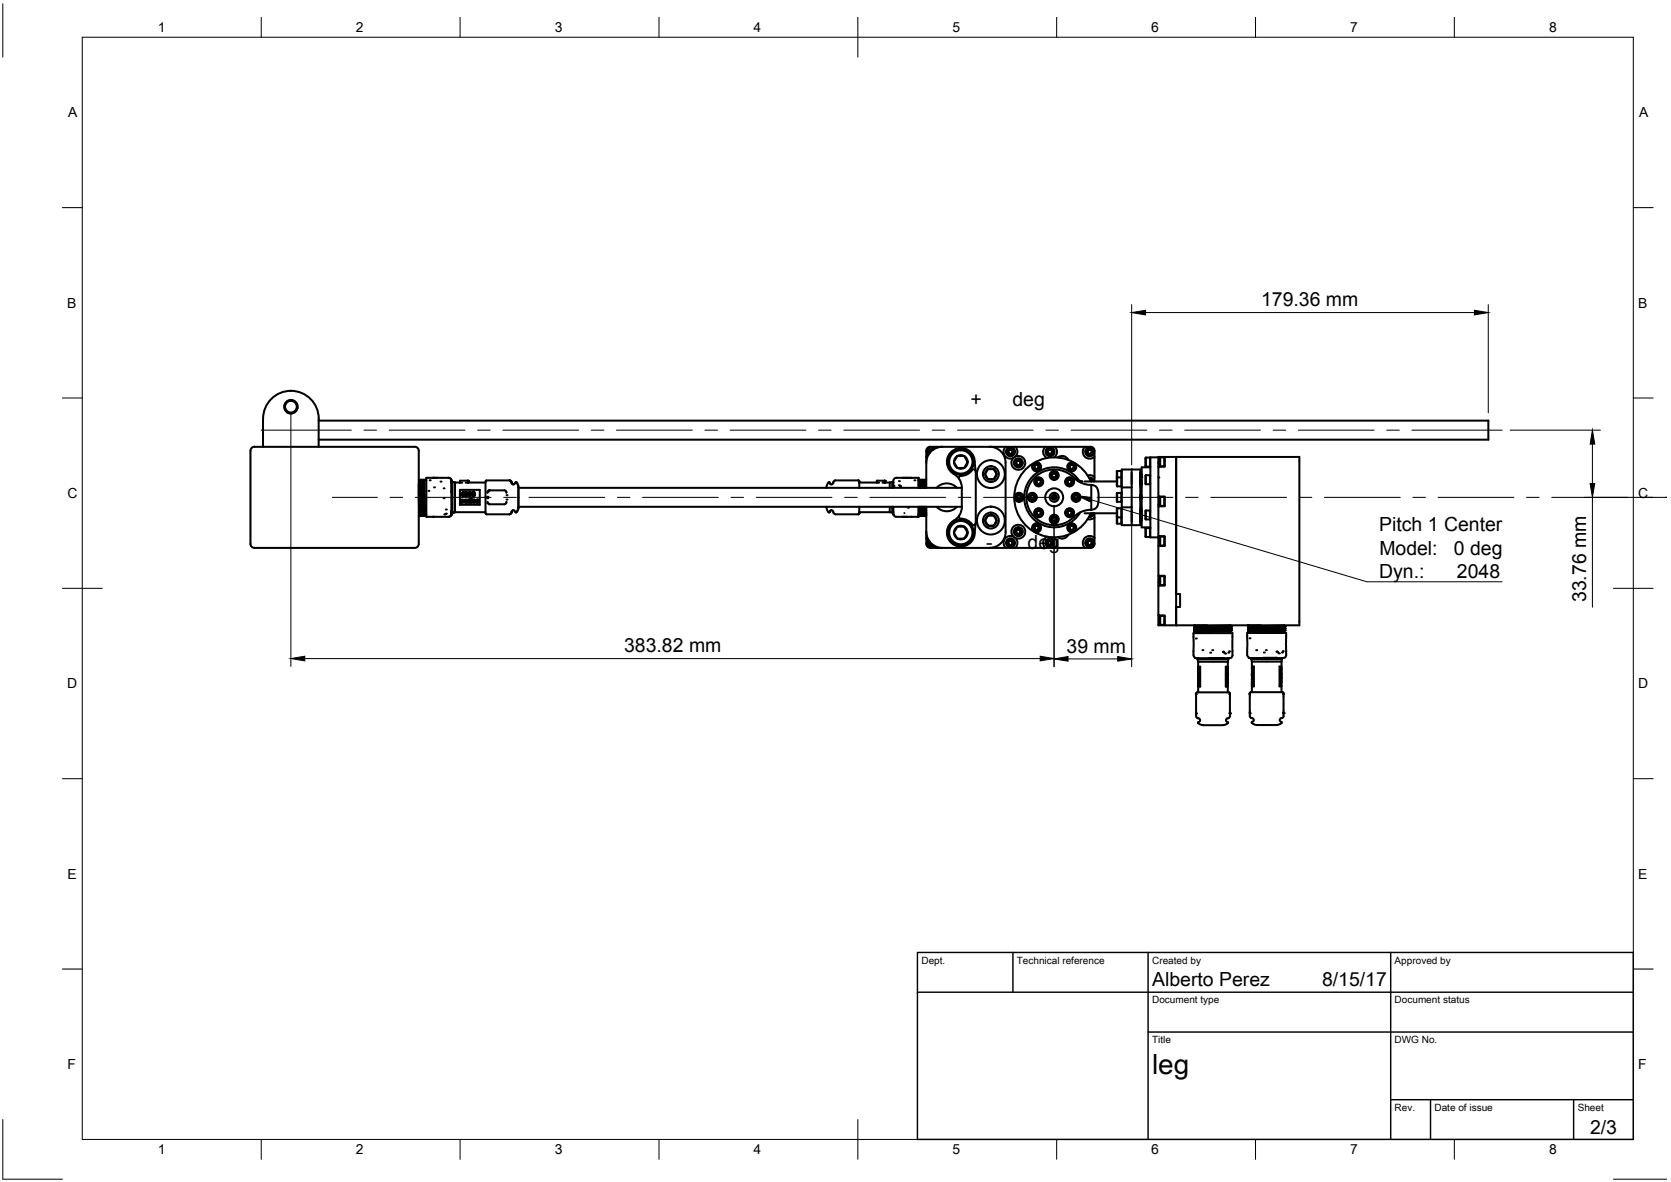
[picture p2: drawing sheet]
<svg xmlns="http://www.w3.org/2000/svg" width="420mm" height="297mm" viewBox="0 0 420 297" stroke-linecap="round" stroke-linejoin="round" font-family="sans-serif">
<defs><g id="words">
<text font-size="7" x="289.7" y="269.9">leg</text>
<g font-size="4.9">
<text x="317.1" y="77">179.36 mm</text>
<text x="244" y="102.1">+</text>
<text x="254.6" y="102.1">deg</text>
<text x="248" y="137.9">-</text>
<text x="258.4" y="137.9">deg</text>
<text x="346.8" y="133.5">Pitch 1 Center</text>
<text x="346.8" y="139.4">Model:</text>
<text x="365.6" y="139.4">0 deg</text>
<text x="346.8" y="145.2">Dyn.:</text>
<text x="366.3" y="145.2">2048</text>
<text x="398.9" y="151.3" transform="rotate(-90 398.9 151.3)">33.76 mm</text>
<text x="156.9" y="164">383.82 mm</text>
<text x="268.2" y="164">39 mm</text>
<text x="289.7" y="247.8">Alberto Perez</text>
<text x="332.4" y="247.8">8/15/17</text>
<text x="399.8" y="284.9">2/3</text>
</g>
<g font-size="3.5">
<text x="39.7" y="8.1">1</text>
<text x="89.5" y="8.1">2</text>
<text x="139.5" y="8.1">3</text>
<text x="189.4" y="8.1">4</text>
<text x="239.5" y="8.1">5</text>
<text x="289.4" y="8.1">6</text>
<text x="339.5" y="8.1">7</text>
<text x="389.5" y="8.1">8</text>
<text x="17.1" y="29.5">A</text>
<text x="412.1" y="29.5">A</text>
<text x="16.9" y="77.3">B</text>
<text x="411.9" y="77.3">B</text>
<text x="16.9" y="125.2">C</text>
<text x="411.9" y="125.2">C</text>
<text x="16.9" y="173">D</text>
<text x="411.9" y="173">D</text>
<text x="16.9" y="220.9">E</text>
<text x="411.9" y="220.9">E</text>
<text x="16.9" y="268.7">F</text>
<text x="411.9" y="268.7">F</text>
<text x="39.7" y="290.1">1</text>
<text x="89.5" y="290.1">2</text>
<text x="139.5" y="290.1">3</text>
<text x="189.4" y="290.1">4</text>
<text x="239.5" y="290.1">5</text>
<text x="289.4" y="290.1">6</text>
<text x="339.5" y="290.1">7</text>
<text x="389.5" y="290.1">8</text>
</g>
<g font-size="2.5">
<text x="231.7" y="242.1">Dept.</text>
<text x="255.7" y="242.1">Technical reference</text>
<text x="289.7" y="242.1">Created by</text>
<text x="350.7" y="242.1">Approved by</text>
<text x="289.7" y="252.1">Document type</text>
<text x="350.7" y="252.1">Document status</text>
<text x="289.7" y="262.1">Title</text>
<text x="350.7" y="262.1">DWG No.</text>
<text x="350.7" y="279.1">Rev.</text>
<text x="360.7" y="279.1">Date of issue</text>
<text x="396.7" y="279.1">Sheet</text>
</g>
</g></defs>
<g fill="none" stroke="#000" stroke-width=".51">
<path d="M66.1 112.3l.1-7.1a7 7 0 0 1 6.9-7 7 7 0 0 1 7 7v7.1M74.1 103.4l-.9 .5-1.1-.3M74.8 102.6l-.1-.2-.5 1M80.1 105.7h294.1v4.8h-294.1M232.9 114.7l.2 .2M233.6 113.5l.2 .3M233.6 113.5l.1 .4M234.5 113.1l-.6-.1-.3 .5M234.5 113.1a.58 .58 0 0 0-.6-.1 .58 .58 0 0 0-.3 .5M234.9 112.8a1.01 1.01 0 0 0-1.4 0 1.01 1.01 0 0 0 0 1.5M235 112.8a1.13 1.13 0 0 0-1.6-.1 1.13 1.13 0 0 0 0 1.7M235.4 112.3l.2 .2"/>
<path d="M236.9 112.3a4 4 0 0 0-4 4M239.8 119.1l1.4 1.3M239.8 119.1a3.5 3.5 0 0 1 0-6 3.5 3.5 0 0 1 5.3 3l.2 2.6v12.9M240.7 114.6h1.2a.97 .97 0 0 1 1 .8l.1 .3a.97 .97 0 0 1-.2 1.2l-.1 .3a.99 .99 0 0 1-1.2 .4h-.3a.98 .98 0 0 1-1-.8l-.1-.3a.93 .93 0 0 1 .2-1.2zM244.4 118.1l.5-.1 .4 .4M244.4 118.1a4.3 4.3 0 0 1-3.1 1.6l-.1 .7M248.4 117.9h1.5l.5 .9a1.04 1.04 0 0 1-.3 1.2l-.1 .1a1.03 1.03 0 0 1-1.2 .3 1.02 1.02 0 0 1-.9-.9 1.12 1.12 0 0 1 .3-1.3zM248.8 112.3h-14.9a1.01 1.01 0 0 0-1 1v9.3M248.8 112.3h6.5M248.9 112.3a4 4 0 0 1 3.9 4v17.4M252.9 112.3a1.75 1.75 0 0 0-.3 2.2 1.75 1.75 0 0 0 2.2 .6M255.3 112.3h9.9"/>
<path d="M255.3 112.3a1.75 1.75 0 0 1 .1 2.4M255.3 114.7l-.5 .4M255.3 114.7a1.75 1.75 0 0 1 2.5 1.6 1.75 1.75 0 0 1-2.4 1.7 1.75 1.75 0 0 1-.6-2.9M262.8 112.3a1.75 1.75 0 0 0 .4 2.8M263.7 113a.58 .58 0 0 1 .9 .3 .58 .58 0 0 1-.5 .8 .58 .58 0 0 1-.7-.6M263.7 113l-.3 .5M263.7 113h.6l.3 .5-.2 .4-.7 .1-.3-.5M265.2 112.3h7.6M265.3 112.3a1.75 1.75 0 0 1-.2 2.6M265.5 119.9l-.6 .1M265.5 119.9l.1-.6-.5-.4-.5 .2-.1 .5 .4 .4M265.5 119.9a.58 .58 0 0 0-.1-.9 .58 .58 0 0 0-.9 .2 .58 .58 0 0 0 .4 .8"/>
<path d="M266 115a1.75 1.75 0 0 1 2.6 .6M269.8 119.8l1.1 .8 1.2 .3M272.8 112.3h1.4a1.01 1.01 0 0 1 1 1v7.7M272.8 112.3a1.75 1.75 0 0 0-.1 2.4 1.75 1.75 0 0 0 2.5 .1M273.5 119.5l.7-.1 1 .5M280.9 118.4v1.6M280.9 120v2.2M280.9 120h1M280.9 120l-.1 .1M281.9 118.4v1.6M281.9 120v2.2M281.9 120l.2 .1"/>
<path d="M282.1 118.5h-1.3v1.6M284.6 118v4.5M284.6 118.8v2.9M286.7 118.9l.1 1.2M286.7 119.7v.3M286.7 118.9h.1M286.7 119.9v.1M286.7 120h.1M286.7 118.9l.2 1.2M286.7 120l.1 .1M286.8 118.9v.1M286.8 119l.1 1"/>
<path d="M286.8 119h.1M286.9 118.9l.1 .2v.9M286.9 118.9l.1 1.1-.1-1M286.9 118.9v.1M286.9 120v.1M286.9 120h.1M288.1 115v2.3M288.1 115l-.1 .1 .1 2.2M288.1 119.4v2.3M288.1 119.4l-.1 .1 .1 2.2M288.1 117.3h1M288.1 115h1"/>
<path d="M288.1 119.4h1M289.1 115v2.3M289.1 119.4v2.3M289.1 115l.1 .1M289.1 119.4l.1 .1M289.2 117.4h-2.1v15.1h2.1M289.2 117.1l-.1 .2M291.3 114.9h-2.1v20.1h2.1M291.7 114.9v2.3M291.7 117.2h1M291.7 114.9h1M292.7 114.9v2.3"/>
<path d="M292.7 114.9l.2 .1M292.9 114.8v2.5h-1.6v7.5h1.6v2.4h-1.6v7.5h1.6v2.5h-1.6v7.5h1.6v2.5h-1.6v7.5h1.6v2.4M292.9 117.1l-.2 .1M295.7 114.8h-4.4v2.5M295.7 114.8v42.3M295.7 114.8h31v42.3h-31M63 136.7v-23.4a.97 .97 0 0 1 1-1h40.3a1.01 1.01 0 0 1 1 1v23.4M105.3 136.7a1.01 1.01 0 0 1-1 1h-40.3a1.01 1.01 0 0 1-1-1M105.3 121.6l.2 7.7M105.3 120.6h.1M105.3 123.3l.1 6M105.4 120.6l.2 9.1"/>
<path d="M105.4 129.3h.1M105.4 120.6h.1M105.4 129.3l-.1 .3M105.5 129.3l.1 .4M105.5 120.6l.3 9.1M105.5 120.6h.2M105.6 129.7h.1M105.7 120.6l.2 8.7M105.7 120.6h.1M105.9 120.6l.2 9.1M105.9 120.6h-.2M105.9 129.3h.1"/>
<path d="M105.9 120.6h.1M105.9 129.3l-.1 .4M105.9 129.3l.2 .4M106 120.6l.2 9.1M106 120.6h.2M106.1 129.7h.1M106.2 120.6l.2 8.7M106.2 120.6h.1M106.4 120.6l.2 9.1M106.4 120.6h-.2M106.4 129.3h.1M106.4 120.6h.1"/>
<path d="M106.4 129.3l-.2 .4M106.4 129.3l.2 .4M106.5 120.6l.2 9.1M106.5 120.6h.2M106.7 120.6l.2 8.7M106.7 120.6h.1M106.7 120.6l.5 .1zM106.9 129.3l-.3 .4M106.9 129.3h.3M107.2 120.7h.1M108.9 120.1h3.9a.75 .75 0 0 1 .8 .7M109 120.1h-1.8v9.8h5.6l.5-.2 .2-.6"/>
<path d="M109 120.1h1M112.8 120.1a.75 .75 0 0 1 .7 .7M113.5 128.7h.1M113.5 121.2v-.2v7.6a.97 .97 0 0 1-.7 1.3M113.5 120.8v.4M113.5 129v.3M113.5 128.7v.3M113.5 121h.1M113.5 120.8v.4v-.2M113.5 121.2v.2M113.6 128.7l.1 .1M113.7 121.2l-.2 .1"/>
<path d="M113.8 121.1h-.1v7.7l.7-.1M113.8 121.1h.1M114.4 128.7h7.7M114.5 121.3l-.7-.2v7.7l.7-.1M115.6 121.3h-1.2v7.4M115.6 121.3h.6M115.6 123.1h5v3.8h-5zM115.8 125.7l.6-.1 .2 .1-.6 .1 .5 .1 .1 .3-.7 .1-.1-.2h.5l-.4-.1zM116.3 123.9v.4h-.2zM116.4 123.6h.2v.7h.1l-.1 .4h-.3v-.2h-.4zM116.8 125.6l.3-.1 .3 .2 .1 .3h-.5l.1 .2 .4-.1-.1 .2h-.6zM117 123.7l.3-.1 .3 .3v.6l-.3 .2-.5-.2z"/>
<path d="M117 125.7l.3 .2h-.3zM117.1 123.8l.3 .2-.1 .6-.2-.2zM117.6 120.8l.1 .5h-.6M117.6 120.8h-1.9l-.1 .5M117.6 120.8l.2 .5M117.7 125.5l.6 .1-.4 .2v.6h-.2zM117.7 121.3h4.4M117.9 123.7l.4-.1 .2 .3v.6l-.2 .2-.5-.2zM118.1 123.8l.2 .2-.1 .6-.2-.2zM118.3 125.5h.3v.9h-.3zM118.3 125.2h.3v.2h-.3zM118.8 123.7l.4-.1 .2 .3v.6l-.2 .2-.5-.2z"/>
<path d="M118.9 125.6h.6l.1 .4h-.6l.1 .2 .5-.1-.2 .2h-.5l-.1-.4zM119 123.8l.2 .2-.1 .6-.2-.2zM119 125.8l.2-.1 .1 .2h-.3zM119.7 125.7l.7-.1 .1 .1-.6 .1 .5 .1 .1 .3-.7 .1-.1-.2h.6l-.5-.1zM122.6 123.8l.1-.3 .4-.3h3.7a.49 .49 0 0 1 .5 .6M122.6 126.1l.1 .4 .4 .2h3.7a.49 .49 0 0 0 .5-.6M128.1 120.7l.4 .2 .1 .2zM128.1 120.7h-5.8a1.5 1.5 0 0 0-.2 1.7v5.2a1.5 1.5 0 0 0 .2 1.6h5.8M128.6 121.1a.54 .54 0 0 0 .5 .6 .54 .54 0 0 0 .6-.5h.1M128.6 128.8l-.5 .4M128.6 121.1l.1 .4 .4 .2M129.1 128.2l-.4 .2-.1 .4"/>
<path d="M129.7 121.2h.2M129.8 121.2l.4 .6 .1 .7M129.9 121.2l.4 .6 .1 .7M130.3 122.5v4.6a1.37 1.37 0 0 1-.7 1.6 .51 .51 0 0 0-.6-.5 .51 .51 0 0 0-.4 .6M130.4 122.5v4.4a1.87 1.87 0 0 1-.7 1.9M207.8 127.4a1.33 1.33 0 0 0 .8 1.3v-.1M207.8 122.5v.1M208.3 121.2l.3 .1M208.3 121.2l-.3 .6-.2 .7M208.5 121.2l.1 .1M208.6 128.6a.5 .5 0 0 1 .6-.4 .5 .5 0 0 1 .4 .6l.5 .4M208.6 121.3l.5 .4"/>
<path d="M208.6 128.6l-.1 .2M209.1 128.2l-.5 .4M210 120.7h5.9l.1 .1 .1 .5M210.1 120.7l-.4 .2-.2 .4a.47 .47 0 0 1-.5 .4 .47 .47 0 0 1-.4-.4M215.8 120.7a1.38 1.38 0 0 1 .3 1.5v.4M216.1 127.4v.4a1.38 1.38 0 0 1-.3 1.4M216.1 121.3h4.3M216.1 128.7h7.6M216.1 128.7l-.2 .5h-5.9M220.4 121.3l.1-.5h2l.1 .5M220.4 121.3h.7M222.4 120.8l.2 .5h-.7"/>
<path d="M222.6 121.3h1.1M223.7 121.3v1.3M223.7 127.4v1.3M223.7 128.7l.8 .1M224.4 121.1l.1 .1M224.4 127.4v1.4M224.4 121.1v1.5M224.4 121.1l-.7 .2M224.5 121.1v1.5M224.5 127.4v1.4M224.5 121.2h.1M224.5 128.7v.1"/>
<path d="M224.5 128.7h.1M224.5 121.2v.1M224.6 128.7l-.1 .1M224.6 127.4v1.8a.71 .71 0 0 0 .8 .7h2.8M224.6 122.2l.1 .4M224.6 122.2l.1 .1M227 120.1h4v.6M227.4 128.9h.1M228.8 120.1h-3.4a1.32 1.32 0 0 0-.8 1.7v.4M230.9 127.4v2.5M230.9 120.1v2.5M230.9 120.7h.1"/>
<path d="M230.9 129.3h.4M231 129.3v.6h-4M231 120.7l.1 1.9M231.2 127.4l.1 1.9M231.3 120.6l-.3 .1M231.3 120.6v2M231.3 129.3l.2 .4M231.3 120.6h.1M231.3 120.6h.2M231.3 120.6l.1 2M231.4 127.4l.1 2.3M231.5 127.4v2.3"/>
<path d="M231.5 129.7h.1M231.5 120.6l.1 2zM231.7 127.4v1.9M231.7 127.4l.1 1.9M231.7 120.6h-.2M231.7 120.6l.1 2M231.7 129.3h.1M231.7 129.3l-.2 .4M231.7 120.6h.1M231.8 129.3l.2 .4M231.8 120.6h.2M231.8 120.6l.1 2"/>
<path d="M231.9 127.4l.1 2.3M232 127.4v2.3M232 129.7h.1M232 120.6l.1 2zM232 120.6h.1M232.2 129.3l-.1-1.9 .1 1.9M232.2 120.6h-.2M232.2 120.6l.1 2M232.2 120.6h.1M232.2 129.3h.1M232.2 129.3l-.2 .4M232.2 129.3l.2 .4"/>
<path d="M232.3 120.6h.2M232.3 120.6l.1 2M232.4 127.4v2.3M232.4 127.4l.1 2.3M232.4 129.7h.1M232.5 120.6v2M232.5 120.6l.1 2M232.5 120.6h.1M232.6 127.4l.1 1.9zM232.7 120.6h-.2M232.7 120.6l.1 2M232.7 129.3h.1"/>
<path d="M232.7 129.3l-.2 .4M232.7 120.6h.1M232.7 129.3l.2 .3M232.8 120.6h.1M232.8 120.6l.1 2M232.8 127.4l.1 2.1M232.9 136.7a1.01 1.01 0 0 0 1 1h3M232.9 127.4v9.3M232.9 133.7a4 4 0 0 0 4 4M233.1 135l-.2 .2M233.4 135.6a1.13 1.13 0 0 0 0 1.6 1.13 1.13 0 0 0 1.6 0M233.5 135.7a1.01 1.01 0 0 0 0 1.4 1.01 1.01 0 0 0 1.4 0"/>
<path d="M233.7 136.1a.58 .58 0 0 0 .1 .7 .58 .58 0 0 0 .7 .1M233.8 136.1l-.2 .4 .2 .4h.7M235.6 137.4l-.2 .3M236.9 137.7h11.9M240.6 122.6a3.5 3.5 0 0 0-5.1 0M240.6 127.4a3.5 3.5 0 0 1-5.1 0M240.7 132.4h1.2a.97 .97 0 0 1 1 .8l.1 .2a.97 .97 0 0 1-.2 1.3l-.1 .3a.93 .93 0 0 1-1.2 .4h-.3a.98 .98 0 0 1-1-.9l-.1-.2a.92 .92 0 0 1 .2-1.3zM241.2 129.6l-.8 .8a3.5 3.5 0 0 0-1.4 5.7 3.5 3.5 0 0 0 5.8-.9l.5-3.6M241.2 120.4l.5 1.3 .2 .9h-111.5M241.2 129.6l.1 .6a4.3 4.3 0 0 1 3.1 1.6M241.8 122.6v4.8h-111.4M241.9 127.3l-.3 1.4-.4 .9"/>
<path d="M245.3 131.5l-.4 .5-.5-.2M248.4 129.6h1.5l.5 .9a1.04 1.04 0 0 1-.3 1.2h-.1a1.03 1.03 0 0 1-1.2 .4 1.02 1.02 0 0 1-.9-.9v-.1a1.12 1.12 0 0 1 .3-1.2zM252.9 133.7a4 4 0 0 1-4 4M254.8 134.8a1.75 1.75 0 0 1 .6-2.8 1.75 1.75 0 0 1 2.4 1.7 1.75 1.75 0 0 1-2.5 1.5M254.8 134.8l.5 .4M254.8 134.8a1.75 1.75 0 0 0-2.2 .6 1.75 1.75 0 0 0 .3 2.3M255.4 135.2a1.75 1.75 0 0 1-.1 2.5M255.8 133.1a.58 .58 0 0 1 .8 .3 .58 .58 0 0 1-.4 .8 .58 .58 0 0 1-.7-.6M255.8 133.1l-.3 .5M255.8 133.1h.5l.3 .5-.1 .2-.2 .3h-.5l-.3-.5M259 124.8l.4-.4 .5 .1 .2 .6M259 124.8l.2 .6 .5 .1 .4-.4"/>
<path d="M259 124.8a.58 .58 0 0 1 .7-.4 .58 .58 0 0 1 .4 .7M259 124.8a.58 .58 0 0 0 .4 .7 .58 .58 0 0 0 .7-.4M261.2 128.3l.5 .3v.6l-.5 .3M261.2 128.3l-.5 .3v.6l.5 .3M261.2 128.3a.58 .58 0 0 0-.6 .6 .58 .58 0 0 0 .6 .5M261.2 128.3a.58 .58 0 0 1 .6 .6 .58 .58 0 0 1-.6 .5M261.7 121.1l-.2 .5M261.7 121.1l-.2-.5h-.6l-.3 .4 .3 .6h.6M261.8 121.1l-.3 .5M261.8 121.1a.58 .58 0 0 0-.7-.6 .58 .58 0 0 0-.5 .8 .58 .58 0 0 0 .9 .3M263.2 134.9a1.75 1.75 0 0 0-.4 2.8M265.1 135a1.75 1.75 0 0 1 .2 2.7"/>
<path d="M265.2 129.9l-.6 .2M265.2 129.9l.4 .5-.1 .5-.5 .1-.5-.4 .1-.5M265.2 129.9a.58 .58 0 0 1 .4 .8 .58 .58 0 0 1-.9 .3 .58 .58 0 0 1 0-.9M265.2 129.9l-.5 .2M268.4 120.8a.58 .58 0 0 1 1 0 .58 .58 0 0 1-.5 .9M268.4 121.4l.5 .3M268.4 120.8v.6M268.4 120.8l.5-.3 .5 .3v.6l-.5 .3M268.6 134.4a1.75 1.75 0 0 1-2.6 .6M268.6 128.3a.58 .58 0 0 1 .9 .4 .58 .58 0 0 1-.5 .7 .58 .58 0 0 1-.6-.5M268.6 128.3l-.2 .6M268.7 128.4l-.3 .5"/>
<path d="M268.7 128.4h.5l.3 .5-.2 .3-.6 .2-.3-.5M270.1 120.1l1.8 1.2 1.5 .5 1 .1M270.1 120.1a7 7 0 0 0-10.2 .2 7 7 0 0 0 .7 10.2 7 7 0 0 0 10.1-1.2l1.6-.8 2.1-.4M271.3 120.7a7.5 7.5 0 0 0-11.4-1.3 7.5 7.5 0 0 0 .4 11.5 7.5 7.5 0 0 0 11.3-2.1M272.7 121h8.1M272.7 129h8.1M273.8 120a1.13 1.13 0 0 1 1.3 1M273.9 120.1a1.01 1.01 0 0 1 1.1 .9M274.1 120.6l.5 .4M274.1 120.7l.4 .3M274.3 121a10 10 0 0 0-15.4-4 10 10 0 0 0 0 15.9 10 10 0 0 0 15.4-3.9M274.4 121.9l.7 .1 .7 .5 .4 1.8v1.6l-.2 1.2-.6 .7-1 .3"/>
<path d="M274.4 121.9v6.2M274.5 129l-.4 .3M274.6 129l-.5 .4M275 129a1.01 1.01 0 0 1-1.1 .8M275.1 129a1.13 1.13 0 0 1-1.3 .9M275.2 129v6.2M275.2 135.2v1.5M275.2 130l-.6 .4-1.1 .1M275.2 136.7a1.01 1.01 0 0 1-1 1h-25.4M275.2 135.2a1.75 1.75 0 0 0-2.5 0 1.75 1.75 0 0 0 .1 2.5M280.8 129.9v1.6l.1 .1 1.2-.1M280.8 120.1l.1 2.1"/>
<path d="M280.8 129.9l.1 .1M280.9 130v1.6M280.9 123.9v2.2M280.9 127.7v2.3M280.9 127.7l-.1 2.2M280.9 130h1M280.9 122.2h1M280.9 126.1h1M280.9 123.9h1M280.9 127.7h1M281.9 130v1.6M281.9 123.9v2.2"/>
<path d="M281.9 127.7v2.3M281.9 123.9l.2 .1M281.9 127.7l.2 .2M282.1 122.5v-4.5h4.6v14h-4.6v-4.5M282.1 127.5h2.5M282.1 122.5h2.5M282.1 122.5v5M282.1 122.1l-.2 .1M282.1 126l-.2 .1M282.1 129.9l-.2 .1M284.6 127.5v4.5M284.6 128.3v2.8"/>
<path d="M284.6 122.5v5M286.7 130.7v.4l.1-.1M286.7 131.1h.1M286.7 130l.1 1M286.7 129.5h.1M286.7 120.5l.1 1.2M286.7 124.8l.1 .8M286.7 128.7l.1 .8M286.7 129.1v.4M286.7 121.5v.1M286.7 130h.1M286.7 120.5l.1 .1"/>
<path d="M286.7 121.6l.1 .1M286.7 125.5l.1 .1M286.7 128.3l.1 .1M286.7 128.2h.4M286.7 121.8h.4M286.7 127.6h.4M286.7 122.3h.4M286.7 130l.2 1M286.7 120.5h.1M286.7 121.6h.1M286.8 128.4l.1 .9M286.8 128.4h.1"/>
<path d="M286.8 124.5v1.1M286.8 124.5l.1 1M286.8 120.5v.1M286.8 125.6h.1M286.8 124.5h.1M286.8 128.2v.1M286.8 120.6l-.1-.1 .1 1.2M286.8 120.6l.1 1M286.8 128.2l-.1 .2M286.8 121.7h.1M286.8 128.2h.1M286.8 120.6h.1"/>
<path d="M286.8 129.9l.1 .2M286.8 129.9l-.1 .1M286.8 129.9h.1M286.8 131h.1M286.8 120.1h.1M286.8 129.4l.1 .1M286.9 129.9v.2M286.9 128.2l.1 .3-.1 .9M286.9 129.9l.1 .2M286.9 130.1v.9M286.9 128.2v1.2M286.9 121.7h.1"/>
<path d="M286.9 129.9v.1M286.9 131h.1M286.9 129.3l-.1 .2M286.9 128.2l-.1 .2M286.9 129.3h.1M286.9 120.5l.1 .2-.1 .9M286.9 124.4l.1 .2-.1 .9zM286.9 129.3v.2M286.9 120.5v1.1M286.9 120.5l-.1 .1M286.9 125.5l-.1 .1M286.9 124.4l-.1 .1"/>
<path d="M286.9 129.3v.1M286.9 125.5h.1M286.9 121.6h.1M286.9 129.4v.1M286.9 130l.1 .1M286.9 121.6l-.1 .1M286.9 130h.1M287 130v.1M287 130v.8l-.1 .2M288.1 128.3v2.2M288.1 128.3l-.1 .1 .1 2.1M288.1 132.7v2.3"/>
<path d="M288.1 132.7l-.1 .1 .1 2.2M288.1 121.7h1M288.1 130.5h1M288.1 128.3h1M288.1 135h1M288.1 132.7h1M289.1 128.3v2.2M289.1 132.7v2.3M289.1 128.3l.1 .1M289.1 132.7l.1 .1M289.2 121.6l-.1 .1M289.2 130.4l-.1 .1"/>
<path d="M289.2 134.9l-.1 .1M291.3 134.7v.6M291.3 135.3v1.9M291.3 124.8v2.4M291.3 135.3h.3M291.7 134.9v2.2M291.7 124.9v2.2M291.7 137.1h1M291.7 134.9h1M291.7 127.1h1M291.7 124.9h1M292.7 134.9v2.2"/>
<path d="M292.7 124.9v2.2M292.7 134.9l.2 .1M292.7 124.9l.2 .1M292.9 137l-.2 .1M292.9 127l-.2 .1M291.3 154.7v2.4h4.4M291.3 144.7v2.5M291.3 146.3h.3M291.7 154.8v2.2M291.7 144.8v2.2M291.7 157h1M291.7 154.8h1"/>
<path d="M291.7 147h1M291.7 144.8h1M292.7 154.8v2.2M292.7 144.8v2.2M292.7 154.8l.2 .1M292.7 144.8l.2 .1M292.9 156.9l-.2 .1M292.9 146.9l-.2 .1M295.7 149.3h1v3.2h-1M300.3 157.7l.3 .2M300.3 158.2l.3 .2M300.3 158.7l.4 .2"/>
<path d="M300.3 157.1v.1M300.3 157.6v.1M300.3 158.1v.1M300.3 158.6v.1M300.6 157.4v.1M300.6 157.4l-.3 .2M300.6 157.9l-.3 .2M300.6 158.4l-.3 .2M300.6 157.9h.1M300.7 158.9v.2M303.5 157.1l-3.2 .1 .3 .2M309.3 158.2l-8.7 .2"/>
<path d="M309.3 158.6l-8.6 .3M309.3 158.2l.4 .2M309.3 158.2h.1M309.3 158.6v.5M309.4 157.7l-8.8 .2M309.4 157.2l-8.8 .2M309.4 157.7l.3 .2M309.4 157.2l.3 .2M309.4 157.2h.1M309.4 157.7h.1M309.4 157.1v.1M309.7 158.4l-9.4 .2"/>
<path d="M309.7 158.5l-9.4 .2M309.7 157.9l-9.4 .2M309.7 158l-9.4 .2M309.7 157.4l-9.4 .2M309.7 157.5l-9.4 .2M309.7 158.5l-.4 .1M309.7 158l-.4 .2M309.7 157.5l-.3 .2M309.7 157.4v.1M309.7 157.9v.1M309.7 158.4v.1M313.8 157.7l.3 .2"/>
<path d="M313.8 158.2l.3 .2M313.8 158.7l.4 .2M313.8 157.1v.1M313.8 157.6v.1M313.8 158.1v.1M313.8 158.6v.1M314.1 157.4l-.3 .2M314.1 157.4v.1M314.1 157.9l-.3 .2M314.1 158.4l-.3 .2M314.1 157.9h.1M314.2 158.9v.2"/>
<path d="M317 157.1l-3.2 .1 .3 .2M322.8 158.2l-8.7 .2M322.8 158.6l-8.6 .3M322.8 158.2l.4 .2M322.8 158.2h.1M322.8 158.6v.5M322.9 157.7l-8.8 .2M322.9 157.2l-8.8 .2M322.9 157.7l.3 .2M322.9 157.2l.3 .2M322.9 157.2h.1M322.9 157.7h.1"/>
<path d="M322.9 157.1v.1M323.2 158.4l-9.4 .2M323.2 158.5l-9.4 .2M323.2 157.9l-9.4 .2M323.2 158l-9.4 .2M323.2 157.4l-9.4 .2M323.2 157.5l-9.4 .2M323.2 158.5l-.4 .1M323.2 158l-.4 .2M323.2 157.5l-.3 .2M323.2 157.4v.1M323.2 157.9v.1"/>
<path d="M323.2 158.4v.1M300.6 165.4h.1M300.6 165.4h6.9M300.6 165.3l-.5-.6v-5.6h9.8v5.6a.72 .72 0 0 1-.7 .7M300.7 174.3v.2M300.7 174.2v5.8M300.8 180l.2 .4 .4 .1a.47 .47 0 0 1 .4 .5 .47 .47 0 0 1-.5 .5M300.8 179.2h.1M300.8 174.5h.1M300.8 174.5v.1M301 174h6.6a1.6 1.6 0 0 1 1.7 .2v.4M301 174l-.2 .2"/>
<path d="M301.1 165.7v-.1h7.7l-.1 .7M301.1 165.7h7.7M301.1 165.7l.2 .6M301.3 165.5h-.1M301.3 167.9v.3M301.3 169.7h.1M301.3 169.4v.3zM301.3 170.9v.5M301.3 171.8v.4M301.3 171.6v.6M301.3 166.3v1.2h.5v5.1h-.5v1.4M301.3 166.3h7.4"/>
<path d="M301.3 167.6h.1M301.3 169.1h.1M301.3 170.6h.1M301.3 172.4h.1M301.3 171.4h.1M301.3 168.2l.1 .2M301.3 168.2h.1M301.3 171.6h.1M301.3 167.6v.3M301.3 168.7v.2M301.3 169.1v.3M301.3 169.7v.3"/>
<path d="M301.3 170.2v.2M301.3 170.6v.3M301.3 171.6v.3M301.3 172.2v.2M301.3 167.9h.1M301.3 168.9h.1M301.3 168.7h.1M301.3 170.4h.1M301.3 170.2h.1M301.3 169.4v.6M301.3 169.1v.8M301.3 170.8v.6"/>
<path d="M301.3 169.4h.1M301.3 170.8h.1M301.3 172.2h.1M301.3 169.4v.5M301.3 167.6l.1 .3M301.3 171.6l.1 .6M301.3 167.5v1.6M301.3 170l.1 .8M301.3 171.4v.2M301.4 169.9l-.1 .1M301.4 169.1v.8l-.1 .1M301.4 170.8v.6"/>
<path d="M301.4 168.7v.2M301.4 170.2v.2M301.4 170.6v.2M301.4 172.2v.2M301.4 172.2l-.1 .4M307.4 165.4h.1M307.5 165.4h1.6M308.4 169.6l.3 .6zM308.4 170.3v.2zM308.4 169.6h.3v.6M308.4 170.3h.3M308.4 170.5h.3"/>
<path d="M308.5 171.5h.1M308.5 169.4h.1M308.5 171.6v.6l.2-.5-.1 .7zM308.5 168.7l.2 .1-.1 .6zM308.5 167.7v.6l.1-.6 .1 .1-.1 .7zM308.5 171.6l-.1 .5 .2 .3M308.6 170.7v.8v-.6l-.1 .6-.1-.2zM308.6 170.1h.1M308.6 167.7h-.1M308.6 172.4v.2M308.6 170.7l-.2 .3 .1 .5M308.6 170.9v.4z"/>
<path d="M308.6 168.9v.3zM308.6 172.1h.1M308.6 168.2h.1M308.6 170.6l.1 .8M308.6 167.5l-.2 .4v.6h.2M308.6 171.4l-.1 .2M308.6 168.4v.3M308.6 169.4v.2M308.6 170.2v.1M308.6 170.5v.2M308.7 168.7l-.1 .8M308.7 167.7l-.1 .8"/>
<path d="M308.7 169.7v.6M308.7 168.5l-.3 .4 .2 .5M308.7 170.3v.2M308.7 170.5h.1M308.7 170.3h.1M308.7 165.5h.1M308.7 166.3v1.2h-.5v5.1h.5v1.4M309.1 179.2h.1M309.1 174.5h.1M309.2 174.5l.1 .1M309.3 179.2v.8M309.3 179.2h-.1"/>
<path d="M309.3 174.6v4.6M309.3 180l-.2 .4-.5 .1a.47 .47 0 0 0-.3 .5 .47 .47 0 0 0 .4 .5M314.1 165.3h.1M314.1 165.3l-.5-.7v-5.5h9.8v5.5a.72 .72 0 0 1-.7 .8M314.1 165.3h7M314.2 174.3v.1M314.2 179.1l.1 1.1 .4 .2M314.2 179.1l.1 .1M314.2 174.5v4.6M314.3 179.2h.1M314.4 174.4l-.2 .1M314.6 165.7v-.2h7.8l-.2 .8"/>
<path d="M314.6 165.7h7.8M314.6 165.7l.2 .6M314.8 165.4l-.1 .1M314.8 167.8v.3M314.8 169.7h.1M314.8 169.3v.3M314.8 169.3v.1M314.8 169.4v.2M314.8 170.8v.6M314.8 171.8v.4zM314.8 171.6v.6M314.8 166.3v1.2h.5v5h-.5v1.4"/>
<path d="M314.8 166.3h7.4M314.8 167.8h.1M314.8 168.1h.1M314.8 168.1l.1 .3M314.8 167.6h.1M314.8 168.8h.1M314.8 171.6h.1M314.8 168.6h.1M314.8 169.1h.1M314.8 170.3h.1M314.8 170.1h.1M314.8 167.6v.2"/>
<path d="M314.8 168.6v.2M314.8 169.1v.2M314.8 169.7v.2M314.8 170.1v.2M314.8 170.6v.2M314.8 171.6v.2M314.8 172.1v.3M314.8 170.6h.1M314.8 172.4h.1M314.8 171.4h.1M314.8 169.3v.6M314.8 169.1v.8"/>
<path d="M314.8 169.3h.1M314.8 170.8h.1M314.8 172.2h.1M314.8 167.6l.1 .2M314.8 171.6l.1 .6M314.8 167.5v1.6M314.8 169.9l.1 .9M314.8 171.4v.2M314.9 169.9h-.1M314.9 170.8v.6M314.9 169.1v.7l-.1 .1M314.9 168.6v.2"/>
<path d="M314.9 170.1v.2M314.9 170.6v.2M314.9 172.2v.2M314.9 172.2l-.1 .3M320.9 165.3l.1 .1M321 165.4h1.7M321.1 165.3l-.1 .1M321.1 165.3h.1M321.9 169.6l.1 .2h-.1zM322 170.2h.2M322 170.5h.2M322 169.6h.2"/>
<path d="M322 170.2v.3M322 167.6v.6l.1-.5 .1 .1-.1 .6zM322 169.8l.1 .9M322.1 170.1h.1M322.1 170.9l-.1 .5v-.5l.1-.3v.8M322.1 168.8l-.1 .6v-.6l.1-.2v.8M322.1 170.6l-.2 .3 .1 .5M322.1 168.6l-.2 .2 .1 .6M322.1 171.4h.1M322.1 169.4h.1M322.1 168.4h.1M322.1 172.3v.2"/>
<path d="M322.1 172.3l-.1 .1M322.1 170.9v.3M322.1 168.8v.4M322.1 168.8v.6M322.1 170.9v.5M322.1 172.1h.1M322.1 168.2h.1M322.1 171.6l-.1 .5v-.6v.2v.7M322.1 171.6v.7v-.2M322.1 172.1v-.3v.5M322.1 170.5l.1 .8M322.1 171.6l-.1-.1-.1 .3 .1 .6"/>
<path d="M322.1 167.7l-.1-.1-.1 .3 .1 .5M322.1 168.6h.1M322.1 167.5l.1 .7M322.1 168.4v.2M322.1 169.3l.1 .5M322.1 171.4v.2M322.2 169.8v.3l-.2-.3M322.2 168.7l-.1 .8M322.2 169.8h.1M322.2 167.7h.1M322.2 169.6v.6M322.2 170.2v.3"/>
<path d="M322.2 168.2l-.1 .2M322.2 170.2h.1M322.2 165.4l.1 .1M322.2 166.3v1.2h-.5v5h.5v1.4M322.5 173.9h-6.6a1.54 1.54 0 0 0-1.7 .3v.3M322.5 173.9l.3 .3M322.6 174.4l.2 .1M322.6 179.2h.1M322.7 174.2v5.8M322.8 179.1l-.1 .1M322.8 179.9l-.5 .5M301.3 181.4v.3"/>
<path d="M308.7 181.4v.1a1.16 1.16 0 0 1-1.4 .7h-4.2a2.34 2.34 0 0 1-1.8-.5M314.6 180.4a.53 .53 0 0 1 .7 .5 .53 .53 0 0 1-.6 .6l.6 .5 .7 .2M316 182.2h5M322.3 180.4a.53 .53 0 0 0-.5 .6 .53 .53 0 0 0 .5 .5l-.6 .5-.7 .2"/>
<circle cx="73.1" cy="102.2" r="1.47"/>
<circle cx="73.1" cy="102.2" r="1.7"/>
<circle cx="241.6" cy="116.1" r="2.93"/>
<circle cx="241.6" cy="116.1" r="1.73"/>
<circle cx="241.6" cy="116.1" r="3.2"/>
<circle cx="249.1" cy="119.1" r="3.5"/>
<circle cx="249.1" cy="119.1" r="2"/>
<circle cx="249.1" cy="119.1" r="1.45"/>
<circle cx="254.1" cy="113.5" r=".58"/>
<circle cx="254.1" cy="113.5" r="1.01"/>
<circle cx="254.1" cy="113.5" r="1.13"/>
<circle cx="256" cy="116.3" r=".58"/>
<circle cx="256" cy="116.3" r="1.01"/>
<circle cx="256" cy="116.3" r="1.13"/>
<circle cx="260.6" cy="117.3" r=".58"/>
<circle cx="260.6" cy="117.3" r="1.01"/>
<circle cx="260.6" cy="117.3" r="1.13"/>
<circle cx="264" cy="113.5" r="1.01"/>
<circle cx="264" cy="113.5" r="1.13"/>
<circle cx="265.1" cy="119.5" r="1.01"/>
<circle cx="265.1" cy="119.5" r="1.13"/>
<circle cx="269.5" cy="117.3" r=".58"/>
<circle cx="269.5" cy="117.3" r="1.01"/>
<circle cx="269.5" cy="117.3" r="1.13"/>
<circle cx="274" cy="113.5" r=".58"/>
<circle cx="274" cy="113.5" r="1.01"/>
<circle cx="274" cy="113.5" r="1.13"/>
<circle cx="241.6" cy="133.8" r="2.93"/>
<circle cx="241.6" cy="133.8" r="1.73"/>
<circle cx="241.6" cy="133.8" r="3.2"/>
<circle cx="249.1" cy="130.8" r="3.5"/>
<circle cx="249.1" cy="130.8" r="2"/>
<circle cx="249.1" cy="130.8" r="1.45"/>
<circle cx="254.1" cy="136.4" r=".58"/>
<circle cx="254.1" cy="136.4" r="1.01"/>
<circle cx="254.1" cy="136.4" r="1.13"/>
<circle cx="256" cy="133.6" r="1.01"/>
<circle cx="256" cy="133.6" r="1.13"/>
<circle cx="256.2" cy="125" r=".58"/>
<circle cx="256.2" cy="125" r="1.01"/>
<circle cx="256.2" cy="125" r="1.13"/>
<circle cx="259.6" cy="125" r="1.01"/>
<circle cx="259.6" cy="125" r="1.13"/>
<circle cx="260.6" cy="132.6" r=".58"/>
<circle cx="260.6" cy="132.6" r="1.01"/>
<circle cx="260.6" cy="132.6" r="1.13"/>
<circle cx="261.2" cy="121.1" r="1.01"/>
<circle cx="261.2" cy="128.9" r="1.01"/>
<circle cx="261.2" cy="121.1" r="1.13"/>
<circle cx="261.2" cy="128.9" r="1.13"/>
<circle cx="264" cy="136.4" r=".57"/>
<circle cx="264" cy="136.4" r="1.01"/>
<circle cx="264" cy="136.4" r=".58"/>
<circle cx="264" cy="136.4" r="1.13"/>
<circle cx="265" cy="125" r=".43"/>
<circle cx="265.1" cy="130.5" r="1.01"/>
<circle cx="265.1" cy="125" r="1.13"/>
<circle cx="265.1" cy="125" r=".62"/>
<circle cx="265.1" cy="125" r="2.25"/>
<circle cx="265.1" cy="125" r=".43"/>
<circle cx="265.1" cy="130.5" r="1.13"/>
<circle cx="268.9" cy="128.9" r="1.01"/>
<circle cx="268.9" cy="121.1" r="1.01"/>
<circle cx="268.9" cy="121.1" r="1.13"/>
<circle cx="268.9" cy="128.9" r="1.13"/>
<circle cx="269.5" cy="132.6" r=".58"/>
<circle cx="269.5" cy="132.6" r="1.01"/>
<circle cx="269.5" cy="132.6" r="1.13"/>
<circle cx="270.6" cy="125" r=".58"/>
<circle cx="270.6" cy="125" r="1.01"/>
<circle cx="270.6" cy="125" r="1.13"/>
<circle cx="274" cy="136.4" r=".58"/>
<circle cx="274" cy="136.4" r="1.01"/>
<circle cx="274" cy="136.4" r="1.13"/>
</g>
<g fill="#000">
<circle cx="287" cy="120" r=".25"/>
<circle cx="291.3" cy="116.5" r=".25"/>
<circle cx="291.3" cy="116.2" r=".25"/>
<circle cx="291.3" cy="120" r=".25"/>
<circle cx="106.7" cy="120.6" r=".25"/>
<circle cx="107.7" cy="123.4" r=".25"/>
<circle cx="108" cy="120.7" r=".25"/>
<circle cx="109" cy="129.9" r=".25"/>
<circle cx="109.1" cy="122.5" r=".25"/>
<circle cx="110.8" cy="121" r=".25"/>
<circle cx="111.5" cy="125.2" r=".25"/>
<circle cx="111.5" cy="122.7" r=".25"/>
<circle cx="111.7" cy="129.3" r=".25"/>
<circle cx="111.9" cy="129.2" r=".25"/>
<circle cx="112.1" cy="128" r=".25"/>
<circle cx="112.1" cy="129.1" r=".25"/>
<circle cx="113.5" cy="129.3" r=".25"/>
<circle cx="113.5" cy="121" r=".25"/>
<circle cx="113.8" cy="128.8" r=".25"/>
<circle cx="117.7" cy="120.9" r=".25"/>
<circle cx="122.5" cy="124.8" r=".25"/>
<circle cx="122.5" cy="125.1" r=".25"/>
<circle cx="122.5" cy="125.2" r=".25"/>
<circle cx="122.6" cy="126.4" r=".25"/>
<circle cx="122.6" cy="123.6" r=".25"/>
<circle cx="122.8" cy="123.3" r=".25"/>
<circle cx="123" cy="123.2" r=".25"/>
<circle cx="127.4" cy="125.5" r=".25"/>
<circle cx="127.4" cy="124.4" r=".25"/>
<circle cx="222.5" cy="120.9" r=".25"/>
<circle cx="224.7" cy="122.1" r=".25"/>
<circle cx="226" cy="120.9" r=".25"/>
<circle cx="226" cy="121.9" r=".25"/>
<circle cx="226.3" cy="122.2" r=".25"/>
<circle cx="228.3" cy="127.6" r=".25"/>
<circle cx="229.9" cy="120.7" r=".25"/>
<circle cx="231.5" cy="120.6" r=".25"/>
<circle cx="286.7" cy="121.6" r=".25"/>
<circle cx="286.7" cy="120.5" r=".25"/>
<circle cx="286.7" cy="129.5" r=".25"/>
<circle cx="286.9" cy="121.7" r=".25"/>
<circle cx="286.9" cy="128.2" r=".25"/>
<circle cx="286.9" cy="129.9" r=".25"/>
<circle cx="300.3" cy="157.1" r=".25"/>
<circle cx="300.6" cy="158.4" r=".25"/>
<circle cx="313.8" cy="157.1" r=".25"/>
<circle cx="314.1" cy="158.4" r=".25"/>
<circle cx="300.7" cy="160.5" r=".25"/>
<circle cx="300.7" cy="179.3" r=".25"/>
<circle cx="301.3" cy="171.4" r=".25"/>
<circle cx="301.3" cy="171.2" r=".25"/>
<circle cx="301.3" cy="170.9" r=".25"/>
<circle cx="301.3" cy="167.6" r=".25"/>
<circle cx="301.3" cy="169.9" r=".25"/>
<circle cx="301.3" cy="167.9" r=".25"/>
<circle cx="302.3" cy="163.4" r=".25"/>
<circle cx="304.3" cy="164" r=".25"/>
<circle cx="304.8" cy="163.4" r=".25"/>
<circle cx="307.5" cy="163.8" r=".25"/>
<circle cx="307.6" cy="165.4" r=".25"/>
<circle cx="307.7" cy="164" r=".25"/>
<circle cx="308" cy="164.3" r=".25"/>
<circle cx="308.5" cy="171.5" r=".25"/>
<circle cx="308.6" cy="169.4" r=".25"/>
<circle cx="308.6" cy="171.5" r=".25"/>
<circle cx="308.8" cy="164" r=".25"/>
<circle cx="309" cy="163.7" r=".25"/>
<circle cx="309.3" cy="179.2" r=".25"/>
<circle cx="309.3" cy="179.3" r=".25"/>
<circle cx="314.2" cy="160.4" r=".25"/>
<circle cx="314.2" cy="179.3" r=".25"/>
<circle cx="314.8" cy="167.6" r=".25"/>
<circle cx="314.8" cy="170.8" r=".25"/>
<circle cx="314.8" cy="171.4" r=".25"/>
<circle cx="314.8" cy="171.1" r=".25"/>
<circle cx="314.8" cy="169.9" r=".25"/>
<circle cx="314.8" cy="167.8" r=".25"/>
<circle cx="315.9" cy="163.4" r=".25"/>
<circle cx="317.8" cy="164" r=".25"/>
<circle cx="318.3" cy="163.4" r=".25"/>
<circle cx="321" cy="163.7" r=".25"/>
<circle cx="321" cy="163.8" r=".25"/>
<circle cx="321.2" cy="164" r=".25"/>
<circle cx="321.5" cy="164.2" r=".25"/>
<circle cx="322" cy="169.4" r=".25"/>
<circle cx="322" cy="171.4" r=".25"/>
<circle cx="322.3" cy="164" r=".25"/>
<circle cx="322.5" cy="163.6" r=".25"/>
<circle cx="322.7" cy="179.3" r=".25"/>
<circle cx="322.7" cy="179.2" r=".25"/>
</g>
<g fill="none" stroke="#000" stroke-width=".25">
<path d="M.7 1v13.4M20.7 9.4h390v276.9h-390zM65.7 4.4v5M115.7 4.4v5M165.7 4.4v5M215.7 4.4v10M265.7 4.4v5M315.7 4.4v5M365.7 4.4v5M15.7 52.2h5M410.7 52.2h5M284.6 76.6v40.2"/>
<path d="M288 78.5h82.7M374.2 76.6v27.1M15.7 100h5M65.6 108.1h22.7M73.1 104.2v63.3M91.5 108.1h3.2M97.9 108.1h19M120.1 108.1h3.2M126.4 108.1h19.1M148.7 108.1h3.1M155 108.1h19.1M177.2 108.1h3.2"/>
<path d="M183.6 108.1h19M205.8 108.1h3.2M212.2 108.1h19M234.4 108.1h3.2M240.7 108.1h19.1M263 108.1h3.1M269.3 108.1h19.1M291.5 108.1h3.2M297.9 108.1h19M320.1 108.1h3.2M326.5 108.1h19M348.7 108.1h3.1"/>
<path d="M355 108.1h22.7M379.7 108.1h22.7M400.4 111.6v9.9M410.7 100h5M83.6 125h11.3M98.1 125h3.1M104.4 125h19.1M126.6 125h3.2M133 125h19M155.2 125h3.2M161.6 125h19M183.8 125h3.2"/>
<path d="M190.1 125h19.1M212.4 125h3.1M218.7 125h19.1M240.9 125h3.2M247.3 125h19M265 127v40.6M269.5 125h3.2M274.3 125.6l69.4 20.6h34M275.9 125h19M284.6 124.5v43.1M298.1 125h3.2M304.4 125h19.1"/>
<path d="M326.7 125h3.1M333 125h19.1M355.2 125h3.2M361.6 125h19M383.8 125h3.2M390.2 125h28.9M400.4 125v27.6M15.7 147.8h10M405.7 147.8h10M76.6 165.5h184.9M268.5 165.6h12.5M15.7 195.7h5"/>
<path d="M410.7 195.7h5M15.7 243.5h5M410.7 243.5h5M.7 281.3v15h15M65.7 286.3v5M115.7 286.3v5M165.7 286.3v5M215.7 281.3v10M265.7 286.3v5M315.7 286.3v5M365.7 286.3v5M405.7 296.3h13.4"/>
</g>
<path d="M230.7 239.4h180v46.9h-180zM254.7 239.4v9.9M288.7 239.4v46.9M349.7 239.4v46.9M230.7 249.3h180M288.7 259.4h122M349.7 276.4h61M359.7 276.4v9.9M395.7 276.4v9.9" fill="none" stroke="#000" stroke-width=".36"/>
<path d="M284.6 78.5l3.4-.5v1.1zM370.7 78l3.5 .5-3.5 .6zM400.4 108.1l.6 3.5h-1.2zM270.9 124.6l3.6 .4-.4 1.1zM399.8 121.5h1.2l-.6 3.5zM73.1 165.5l3.5-.6v1.2zM261.5 164.9l3.5 .6-3.5 .6zM265 165.6l3.5-.6v1.2zM281 165l3.6 .6-3.6 .6z" fill="#000" stroke="#000" stroke-width=".25"/>
<use href="#words"/>
</svg>
